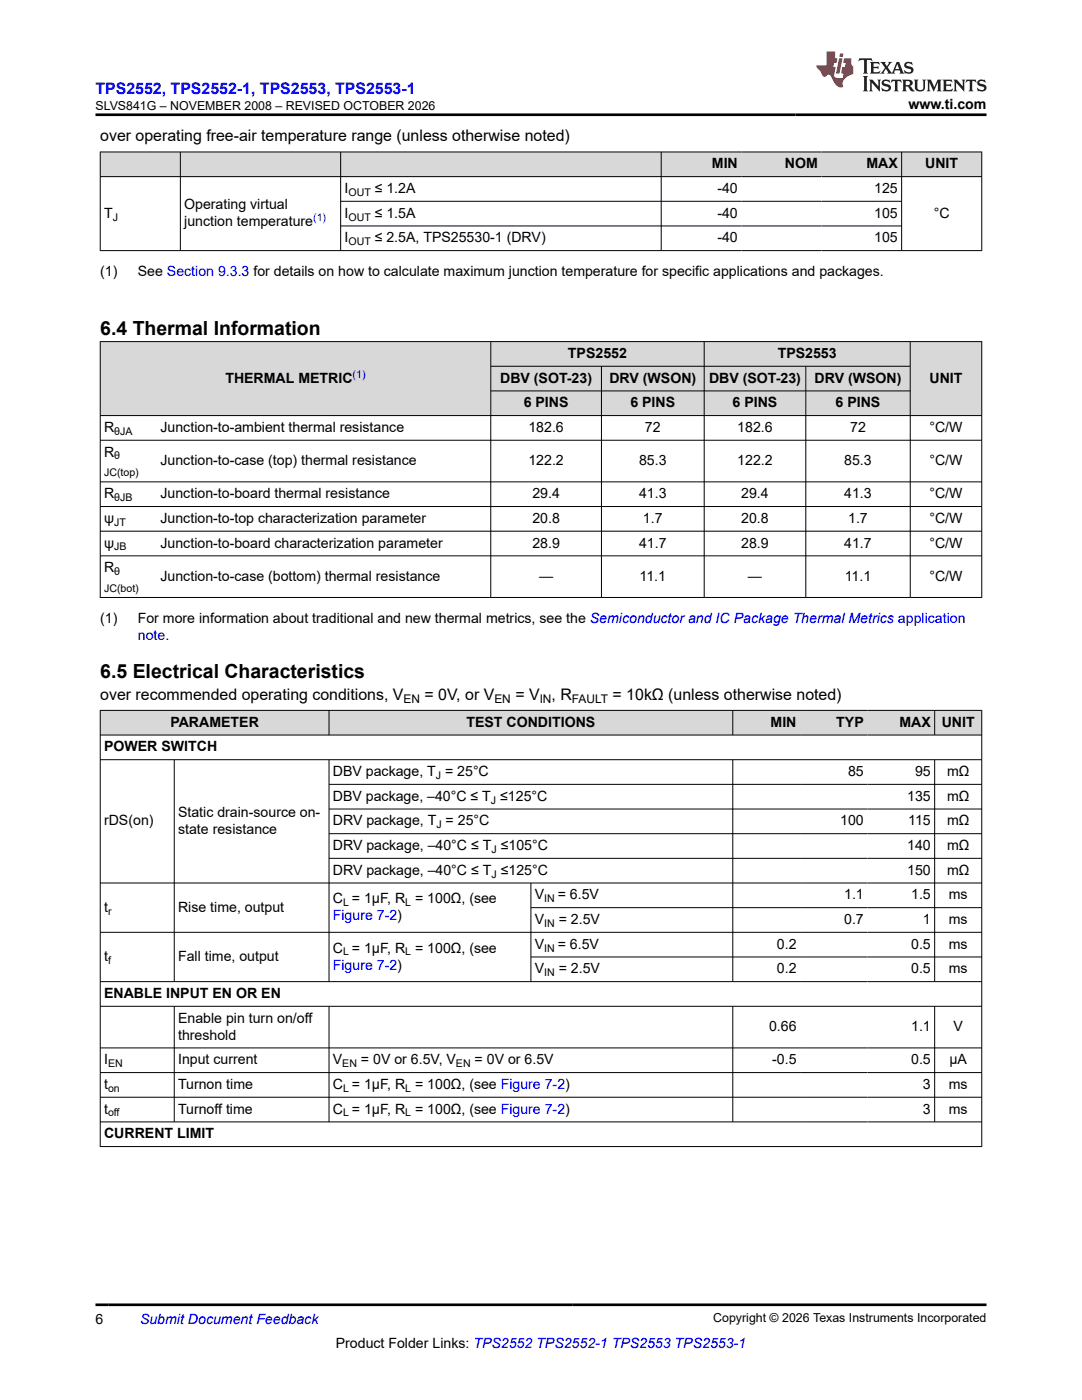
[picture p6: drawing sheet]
<svg xmlns="http://www.w3.org/2000/svg" width="216mm" height="279mm" viewBox="0 0 216 279" stroke-linecap="round" stroke-linejoin="round" font-family="sans-serif">
<defs><g id="words">
<g font-size="3.9">
<text x="20" y="66.9">6.4 Thermal Information</text>
<text x="20" y="135.3">6.5 Electrical Characteristics</text>
</g>
<text font-size="3.2" fill="#00f" x="19" y="18.7">TPS2552, TPS2552-1, TPS2553, TPS2553-1</text>
<g font-size="3.2">
<text x="20" y="28.2">over operating free-air temperature range (unless otherwise noted)</text>
<text x="20" y="139.7">over recommended operating conditions, V</text>
<text x="84.7" y="139.7">= 0V, or V</text>
<text x="102.8" y="139.7">= V</text>
<text x="110.1" y="139.7">, R</text>
<text x="122.2" y="139.7">= 10kΩ (unless otherwise noted)</text>
</g>
<g font-size="2.8">
<text x="181.3" y="21.8">www.ti.com</text>
<text x="142" y="33.6">MIN</text>
<text x="156.6" y="33.6">NOM</text>
<text x="172.9" y="33.6">MAX</text>
<text x="184.6" y="33.6">UNIT</text>
<text x="36.8" y="41.8">Operating virtual</text>
<text x="68.7" y="38.5">I</text>
<text x="74.8" y="38.5">≤ 1.2A</text>
<text x="143.1" y="38.5">-40</text>
<text x="174.4" y="38.5">125</text>
<text x="20.8" y="43.4">T</text>
<text x="36.8" y="45.1">junction temperature</text>
<text x="68.7" y="43.4">I</text>
<text x="74.8" y="43.4">≤ 1.5A</text>
<text x="143.1" y="43.4">-40</text>
<text x="174.4" y="43.4">105</text>
<text x="186.3" y="43.4">°C</text>
<text x="68.7" y="48.4">I</text>
<text x="74.8" y="48.4">≤ 2.5A, TPS25530-1 (DRV)</text>
<text x="143.1" y="48.4">-40</text>
<text x="174.4" y="48.4">105</text>
<text x="20" y="55.2">(1)</text>
<text x="27.5" y="55.2">See Section 9.3.3 for details on how to calculate maximum junction temperature for specific applications and packages.</text>
<text x="113.3" y="71.4">TPS2552</text>
<text x="155.2" y="71.4">TPS2553</text>
<text x="45" y="76.4">THERMAL METRIC</text>
<text x="99.8" y="76.4">DBV (SOT-23)</text>
<text x="121.6" y="76.4">DRV (WSON)</text>
<text x="141.5" y="76.4">DBV (SOT-23)</text>
<text x="162.5" y="76.4">DRV (WSON)</text>
<text x="185.5" y="76.4">UNIT</text>
<text x="104.5" y="81.3">6 PINS</text>
<text x="125.8" y="81.3">6 PINS</text>
<text x="146.2" y="81.3">6 PINS</text>
<text x="166.7" y="81.3">6 PINS</text>
<text x="20.8" y="86.2">R</text>
<text x="32" y="86.2">Junction-to-ambient thermal resistance</text>
<text x="105.4" y="86.2">182.6</text>
<text x="128.7" y="86.2">72</text>
<text x="147.1" y="86.2">182.6</text>
<text x="169.6" y="86.2">72</text>
<text x="185.5" y="86.2">°C/W</text>
<text x="20.8" y="91.1">R</text>
<text x="32" y="92.8">Junction-to-case (top) thermal resistance</text>
<text x="105.4" y="92.8">122.2</text>
<text x="127.5" y="92.8">85.3</text>
<text x="147.1" y="92.8">122.2</text>
<text x="168.5" y="92.8">85.3</text>
<text x="185.5" y="92.8">°C/W</text>
<text x="20.8" y="99.4">R</text>
<text x="32" y="99.4">Junction-to-board thermal resistance</text>
<text x="106.2" y="99.4">29.4</text>
<text x="127.5" y="99.4">41.3</text>
<text x="147.9" y="99.4">29.4</text>
<text x="168.5" y="99.4">41.3</text>
<text x="185.5" y="99.4">°C/W</text>
<text x="20.8" y="104.4">ψ</text>
<text x="32" y="104.4">Junction-to-top characterization parameter</text>
<text x="106.2" y="104.4">20.8</text>
<text x="128.3" y="104.4">1.7</text>
<text x="147.9" y="104.4">20.8</text>
<text x="169.2" y="104.4">1.7</text>
<text x="185.5" y="104.4">°C/W</text>
<text x="20.8" y="109.3">ψ</text>
<text x="32" y="109.3">Junction-to-board characterization parameter</text>
<text x="106.2" y="109.3">28.9</text>
<text x="127.5" y="109.3">41.7</text>
<text x="147.9" y="109.3">28.9</text>
<text x="168.5" y="109.3">41.7</text>
<text x="185.5" y="109.3">°C/W</text>
<text x="20.8" y="114.2">R</text>
<text x="32" y="115.9">Junction-to-case (bottom) thermal resistance</text>
<text x="107.6" y="115.9">—</text>
<text x="127.6" y="115.9">11.1</text>
<text x="149.2" y="115.9">—</text>
<text x="168.6" y="115.9">11.1</text>
<text x="185.5" y="115.9">°C/W</text>
<text x="20" y="124.4">(1)</text>
<text x="27.5" y="124.4">For more information about traditional and new thermal metrics, see the Semiconductor and IC Package Thermal Metrics application</text>
<text x="20.8" y="150">POWER SWITCH</text>
<text x="34" y="145">PARAMETER</text>
<text x="93.1" y="145">TEST CONDITIONS</text>
<text x="153.8" y="145">MIN</text>
<text x="166.9" y="145">TYP</text>
<text x="179.5" y="145">MAX</text>
<text x="187.9" y="145">UNIT</text>
<text x="66.4" y="154.9">DBV package, T = 25°C</text>
<text x="169.2" y="154.9">85</text>
<text x="182.6" y="154.9">95</text>
<text x="189" y="154.9">mΩ</text>
<text x="66.4" y="159.8">DBV package, –40°C ≤ T ≤125°C</text>
<text x="181" y="159.8">135</text>
<text x="189" y="159.8">mΩ</text>
<text x="20.8" y="164.7">rDS(on)</text>
<text x="35.5" y="163">Static drain-source on-</text>
<text x="35.5" y="166.4">state resistance</text>
<text x="66.4" y="164.7">DRV package, T = 25°C</text>
<text x="167.7" y="164.7">100</text>
<text x="181.2" y="164.7">115</text>
<text x="189" y="164.7">mΩ</text>
<text x="66.4" y="169.7">DRV package, –40°C ≤ T ≤105°C</text>
<text x="181" y="169.7">140</text>
<text x="189" y="169.7">mΩ</text>
<text x="66.4" y="174.6">DRV package, –40°C ≤ T ≤125°C</text>
<text x="106.7" y="179.5">V</text>
<text x="111.3" y="179.5">= 6.5V</text>
<text x="168.4" y="179.5">1.1</text>
<text x="181" y="174.6">150</text>
<text x="181.8" y="179.5">1.5</text>
<text x="189" y="174.6">mΩ</text>
<text x="189.3" y="179.5">ms</text>
<text x="20.8" y="182">t</text>
<text x="35.5" y="182">Rise time, output</text>
<text x="66.4" y="180.3">C = 1µF, R = 100Ω, (see</text>
<text x="106.7" y="184.4">V</text>
<text x="111.5" y="184.4">= 2.5V</text>
<text x="168.4" y="184.4">0.7</text>
<text x="184.2" y="184.4">1</text>
<text x="189.3" y="184.4">ms</text>
<text x="20.8" y="191.8">t</text>
<text x="35.5" y="191.8">Fall time, output</text>
<text x="66.4" y="190.1">C = 1µF, R = 100Ω, (see</text>
<text x="106.7" y="189.3">V</text>
<text x="111.3" y="189.3">= 6.5V</text>
<text x="155" y="189.3">0.2</text>
<text x="181.8" y="189.3">0.5</text>
<text x="189.3" y="189.3">ms</text>
<text x="106.7" y="194.3">V</text>
<text x="111.5" y="194.3">= 2.5V</text>
<text x="155" y="194.3">0.2</text>
<text x="181.8" y="194.3">0.5</text>
<text x="189.3" y="194.3">ms</text>
<text x="20.8" y="199.2">ENABLE INPUT EN OR EN</text>
<text x="35.5" y="204.1">Enable pin turn on/off</text>
<text x="35.5" y="207.5">threshold</text>
<text x="153.4" y="205.8">0.66</text>
<text x="181.8" y="205.8">1.1</text>
<text x="190.3" y="205.8">V</text>
<text x="20.8" y="212.4">I</text>
<text x="35.5" y="212.4">Input current</text>
<text x="66.4" y="212.4">V</text>
<text x="72" y="212.4">= 0V or 6.5V, V</text>
<text x="94.7" y="212.4">= 0V or 6.5V</text>
<text x="154.1" y="212.4">-0.5</text>
<text x="181.8" y="212.4">0.5</text>
<text x="189.4" y="212.4">µA</text>
<text x="20.8" y="217.3">t</text>
<text x="35.5" y="217.3">Turnon time</text>
<text x="66.4" y="217.3">C = 1µF, R = 100Ω, (see Figure 7-2)</text>
<text x="184.2" y="217.3">3</text>
<text x="189.3" y="217.3">ms</text>
<text x="20.8" y="222.3">t</text>
<text x="20.8" y="227.2">CURRENT LIMIT</text>
<text x="35.5" y="222.3">Turnoff time</text>
<text x="66.4" y="222.3">C = 1µF, R = 100Ω, (see Figure 7-2)</text>
<text x="184.2" y="222.3">3</text>
<text x="189.3" y="222.3">ms</text>
<text x="19" y="264.2">6</text>
<text x="67" y="269">Product Folder Links: TPS2552 TPS2552-1 TPS2553 TPS2553-1</text>
</g>
<g font-size="2.8" fill="#00f">
<text x="27.5" y="127.8">note.</text>
<text x="66.4" y="183.6">Figure 7-2)</text>
<text x="66.4" y="193.5">Figure 7-2)</text>
<text x="27.9" y="264.2">Submit Document Feedback</text>
</g>
<g font-size="2.5">
<text x="19" y="21.9">SLVS841G – NOVEMBER 2008 – REVISED OCTOBER 2026</text>
<text x="142.3" y="263.9">Copyright © 2026 Texas Instruments Incorporated</text>
</g>
<g font-size="2.4">
<text x="80.5" y="140.3">EN</text>
<text x="98.6" y="140.3">EN</text>
<text x="107.7" y="140.3">IN</text>
<text x="114.1" y="140.3">FAULT</text>
</g>
<g font-size="2.1">
<text x="69.5" y="39.1">OUT</text>
<text x="22.5" y="44">J</text>
<text x="69.5" y="44">OUT</text>
<text x="69.5" y="48.9">OUT</text>
<text x="22.8" y="86.8">θJA</text>
<text x="20.8" y="95.1">JC(top)</text>
<text x="22.8" y="91.7">θ</text>
<text x="22.8" y="100">θJB</text>
<text x="22.8" y="104.9">JT</text>
<text x="22.8" y="109.8">JB</text>
<text x="20.8" y="118.2">JC(bot)</text>
<text x="22.8" y="114.8">θ</text>
<text x="87" y="155.5">J</text>
<text x="98" y="160.4">J</text>
<text x="87.1" y="165.3">J</text>
<text x="98.1" y="170.2">J</text>
<text x="98.1" y="175.1">J</text>
<text x="21.6" y="182.5">r</text>
<text x="68.5" y="180.8">L</text>
<text x="80.9" y="180.8">L</text>
<text x="108.6" y="180.1">IN</text>
<text x="108.6" y="185">IN</text>
<text x="68.5" y="190.7">L</text>
<text x="80.9" y="190.7">L</text>
<text x="108.6" y="189.9">IN</text>
<text x="21.6" y="192.4">f</text>
<text x="108.6" y="194.8">IN</text>
<text x="21.6" y="213">EN</text>
<text x="68.3" y="213">EN</text>
<text x="91" y="213">EN</text>
<text x="21.6" y="217.9">on</text>
<text x="68.5" y="217.9">L</text>
<text x="80.9" y="217.9">L</text>
<text x="21.6" y="222.8">off</text>
<text x="68.5" y="222.8">L</text>
<text x="80.9" y="222.8">L</text>
</g>
<g font-size="2.1" fill="#00f">
<text x="62.5" y="44.2">(1)</text>
<text x="70.4" y="75.4">(1)</text>
</g>
</g></defs>
<g fill="#d8d8d8">
<path d="M20.1 30.4h15.8v4.8h-15.8z" fill-rule="evenodd"/>
<path d="M36.1 30.4h31.8v4.8h-31.8z" fill-rule="evenodd"/>
<path d="M68 30.4h63.9v4.8h-63.9z" fill-rule="evenodd"/>
<path d="M132 30.4h15.9v4.8h-15.9z" fill-rule="evenodd"/>
<path d="M147.9 30.4h16v4.8h-16z" fill-rule="evenodd"/>
<path d="M163.9 30.4h15.9v4.8h-15.9z" fill-rule="evenodd"/>
<path d="M180 30.4h15.8v4.8h-15.8z" fill-rule="evenodd"/>
</g>
<path d="M19.9 30.3h176.1M19.9 35.3h176.1M20 30.3v19.8M36 30.3v19.8M68 30.3v19.8M131.9 30.3v19.8M179.9 30.3v19.8M195.9 30.3v19.8M19.9 50h176.1M68 40.2h112M68 45.1h112" fill="none" stroke="#000" stroke-width=".2"/>
<g fill="#d8d8d8">
<path d="M20.1 68.2h77.8v14.7h-77.8z" fill-rule="evenodd"/>
<path d="M98 68.2h42.5v4.8h-42.5z" fill-rule="evenodd"/>
<path d="M140.6 68.2h41v4.8h-41z" fill-rule="evenodd"/>
<path d="M181.7 68.2h14.1v14.7h-14.1z" fill-rule="evenodd"/>
<path d="M98 73.2h22v4.8h-22z" fill-rule="evenodd"/>
<path d="M120.1 73.2h20.4v4.8h-20.4z" fill-rule="evenodd"/>
<path d="M140.6 73.2h20.1v4.8h-20.1z" fill-rule="evenodd"/>
<path d="M160.8 73.2h20.8v4.8h-20.8z" fill-rule="evenodd"/>
<path d="M98 78.1h22v4.8h-22z" fill-rule="evenodd"/>
<path d="M120.1 78.1h20.4v4.8h-20.4z" fill-rule="evenodd"/>
<path d="M140.6 78.1h20.1v4.8h-20.1z" fill-rule="evenodd"/>
<path d="M160.8 78.1h20.8v4.8h-20.8z" fill-rule="evenodd"/>
</g>
<g fill="none" stroke="#000" stroke-width=".2">
<path d="M19.9 68.2h176.1M20 68.1v51.2M97.9 68.1v51.2M97.9 73.1h83.8M97.9 78h83.8M120 73.1v46.2M140.5 68.1v51.2M160.8 73.1v46.2M181.6 68.1v51.2M195.9 68.1v51.2M19.9 82.9h176.1M19.9 87.9h176.1"/>
<path d="M19.9 96.2h176.1M19.9 101.1h176.1M19.9 106h176.1M19.9 110.9h176.1M19.9 119.2h176.1"/>
</g>
<g fill="#d8d8d8">
<path d="M20.1 141.8h45.5v4.8h-45.5z" fill-rule="evenodd"/>
<path d="M65.7 141.8h80.5v4.8h-80.5z" fill-rule="evenodd"/>
<path d="M146.3 141.8h13.3v4.8h-13.3z" fill-rule="evenodd"/>
<path d="M159.6 141.8h13.5v4.8h-13.5z" fill-rule="evenodd"/>
<path d="M173.1 141.8h13.3v4.8h-13.3z" fill-rule="evenodd"/>
<path d="M186.6 141.8h9.2v4.8h-9.2z" fill-rule="evenodd"/>
</g>
<g fill="none" stroke="#000" stroke-width=".2">
<path d="M19.9 141.8h176.1M19.9 146.7h176.1M19.9 151.6h176.1M20 141.7v87.2M34.8 151.6v44.4M65.7 141.7v5.1M65.7 151.6v44.4M65.7 156.5h130.3M146.2 141.7v5.1M146.2 151.6v44.4M186.5 141.7v5.1M186.5 151.6v44.4"/>
<path d="M195.9 141.7v87.2M65.7 161.5h130.3M65.7 166.4h130.3M65.7 171.3h130.3M105.9 176.2v19.8M196 176.2h-176.1M19.9 186.1h176.1M19.9 195.9h176.1M105.9 181.1h90.1M105.9 191h90.1M19.9 200.8h176.1M19.9 209.1h176.1"/>
<path d="M19.9 214.1h176.1M19.9 219h176.1M34.8 200.8v23.2M65.7 200.8v23.2M146.2 200.8v23.2M186.5 200.8v23.2M19.9 223.9h176.1M19.9 228.8h176.1"/>
</g>
<path d="M171.5 11.6l-.2 .6 .5-.2h.6v.1v2.2l-.2 .4h1l-.2-.4v-2.2v-.1h.5l.6 .2-.2-.6zM173.6 12.4l.2 .3v1.6l-.2 .4h1.9l.1-.6a1.08 1.08 0 0 1-1.3 .2v-.7h.6l.4 .2v-.7l-.4 .2h-.6v-.5l.2-.2a1 1 0 0 1 1 .3l-.1-.5zM175.7 12.4l.9 1.1-1 1.2h.9l-.2-.2 .5-.8 .4 .8-.2 .2h1.6l-.2-.2 .2-.5h.9l.1 .5-.1 .2h.9l-.2-.4-.8-1.9h-.5l-.9 2.1-.9-1.1 .9-1h-.8l.2 .2-.4 .6-.4-.6 .2-.2zM179 12.8l.4 1h-.7zM180.7 12.5a.65 .65 0 0 0-.2 .7 .65 .65 0 0 0 .6 .5l.6 .1 .1 .3a.79 .79 0 0 1-.7 .4 .79 .79 0 0 1-.7-.5l.1 .7 .2-.1a.93 .93 0 0 0 1.1 0 .93 .93 0 0 0 .4-.9 1.46 1.46 0 0 0-1.2-.6l-.1-.3a1.09 1.09 0 0 1 1.2 .2l-.2-.6-.1 .1-.5-.2zM172.2 15.2l.2 .4v2.2l-.2 .4h1l-.2-.4v-2.2l.2-.4zM173.4 15.9l.2 .4v1.5l-.2 .4h.8l-.3-.4 .1-1.3 1.6 1.8v-2l.2-.4h-.7l.1 .2 .1 1.1-1.2-1.3zM176.2 16a.65 .65 0 0 0-.2 .8 .65 .65 0 0 0 .6 .4l.6 .2 .1 .2a.79 .79 0 0 1-.7 .4 .79 .79 0 0 1-.7-.5l.1 .7 .2-.1a.93 .93 0 0 0 1.1 .1 .93 .93 0 0 0 .4-1 1.46 1.46 0 0 0-1.2-.5l-.1-.4a1.09 1.09 0 0 1 1.2 .2l-.1-.6-.2 .1-.5-.1zM177.9 15.9l-.1 .6a.63 .63 0 0 1 .8-.3v1.6l-.3 .4h1l-.2-.4v-1.6a.66 .66 0 0 1 .8 .3l-.1-.6zM180 15.9l.2 .4v1.5l-.2 .4h1l-.2-.2-.1-.7h.5l.1 .2a.79 .79 0 0 0 1.2 .6l-1-.9a.61 .61 0 0 0 .6-.6 .61 .61 0 0 0-.5-.7zM180.8 16.2h.1a.47 .47 0 0 1 .5 .1 .47 .47 0 0 1 .1 .5l-.1 .1-.7 .1zM182.3 15.9l.2 .2a2.27 2.27 0 0 0 .4 2 1.04 1.04 0 0 0 1.7-.7v-1.3l.2-.2h-.8l.2 .4v1.1a.6 .6 0 0 1-.6 .6 .6 .6 0 0 1-.6-.6v-1.1l.3-.4zM184.9 15.9l.2 .4v1.5l-.2 .4h.8l-.3-.4v-1.4l.9 1.9 .9-1.9v1.4l-.3 .4h1l-.2-.4v-1.5l.2-.4h-.8l-.7 1.5-.6-1.5zM188.1 15.9l.2 .4v1.5l-.2 .4h1.9l.1-.6a1.09 1.09 0 0 1-1.3 .2v-.7h.6l.4 .2v-.6l-.4 .2h-.6v-.6l.2-.1a1.01 1.01 0 0 1 1 .3l-.1-.6zM190.2 15.9l.3 .4v1.5l-.3 .4h.8l-.2-.4v-1.3l1.6 1.8v-2l.2-.4h-.7l.2 .2v1.1l-1.2-1.3zM192.8 15.9l-.1 .6a.63 .63 0 0 1 .8-.3v1.6l-.3 .4h1l-.2-.4v-1.6a.66 .66 0 0 1 .8 .3l-.1-.6zM195.2 16a.65 .65 0 0 0-.2 .8 .65 .65 0 0 0 .6 .4l.6 .2 .2 .2a.79 .79 0 0 1-.7 .4 .79 .79 0 0 1-.7-.5l.1 .7 .2-.1a.93 .93 0 0 0 1 .1 .93 .93 0 0 0 .5-1 1.46 1.46 0 0 0-1.3-.5v-.4a1.09 1.09 0 0 1 1.2 .2l-.2-.6-.2 .1-.5-.1z" fill="#231f20"/>
<path d="M164.9 10.3v2.7h-2l.1 .4 .8 1a.95 .95 0 0 0 1 .9 .59 .59 0 0 1 .5-.4 .59 .59 0 0 1 .5 .3l.4 .8a1.59 1.59 0 0 0 2.1 1.4 1.61 1.61 0 0 1 1-2.3l1-.3-.1-1.5a1.59 1.59 0 0 1-.3-1.7h-1.5l-.2 .9h.6l-.2 .9h-.5l-.2 .9v.3l.4 .1-.1 .9h-.7a.73 .73 0 0 1-1-.7l.3-1.5h-.5l.1-.9h.5l.2-.9h-.5v-1.3zM167.4 11.6l-.6 3.1h.7l.6-3.1zM167.6 10.7l-.1 .6h.7l.1-.6z" fill="#ed1c24"/>
<path d="M19 22.9h177.8M19 260.4h177.8" fill="none" stroke="#000" stroke-width=".53"/>
<use href="#words"/>
</svg>
